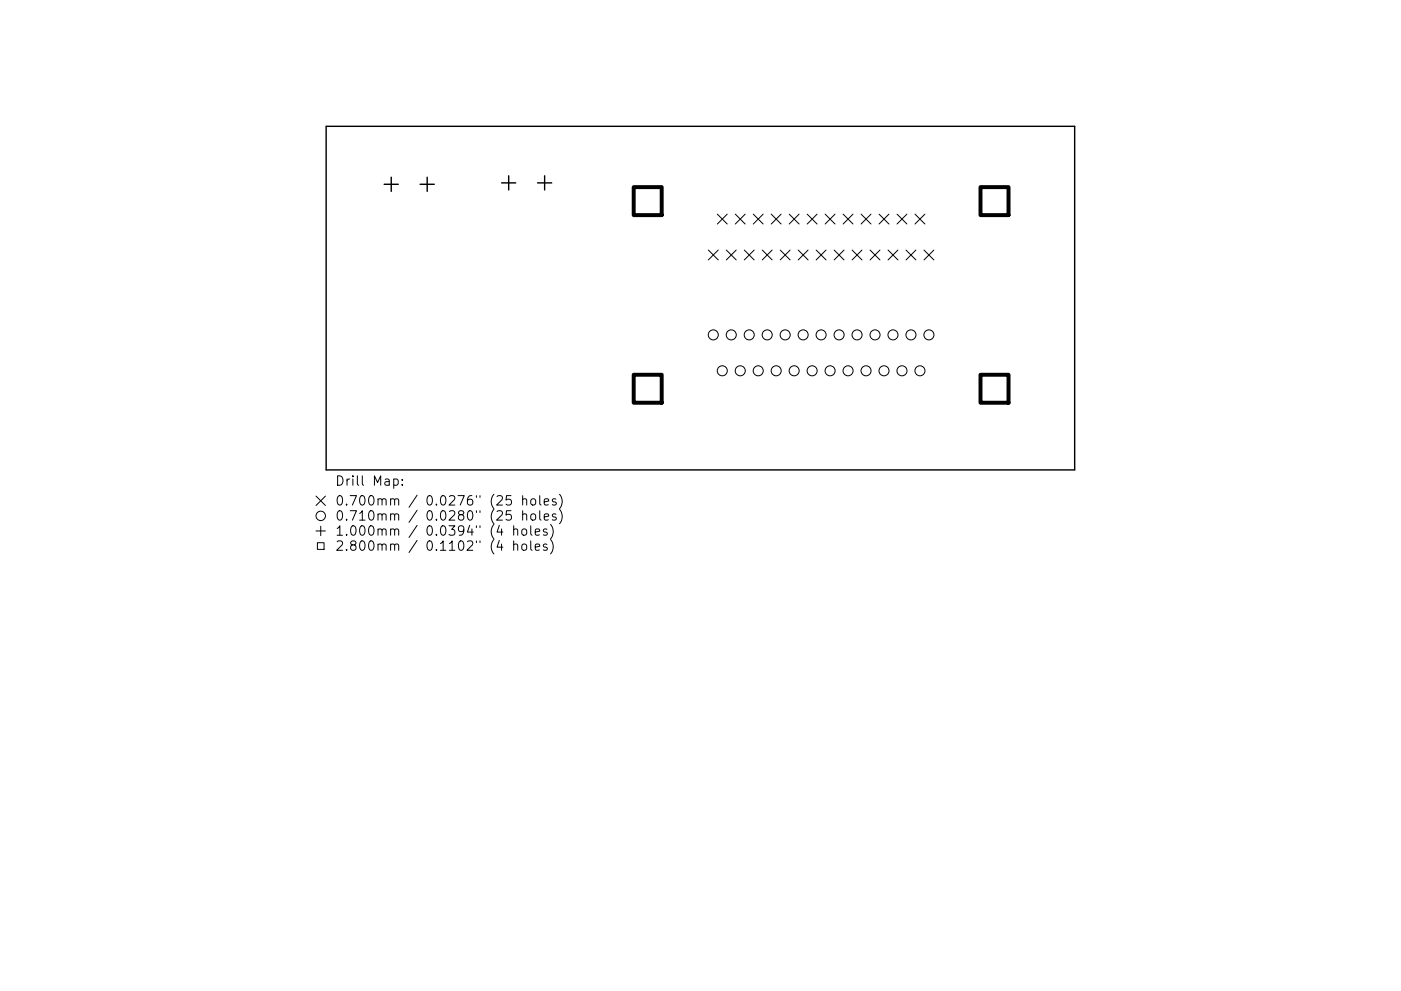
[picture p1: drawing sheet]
<svg xmlns="http://www.w3.org/2000/svg" width="297mm" height="210mm" viewBox="0 0 297 210" stroke-linecap="round" stroke-linejoin="round" font-family="sans-serif">
<defs><g id="words">
<g font-size="2.8">
<text x="71" y="103.1">Drill Map:</text>
<text x="71" y="107.3">0.700mm / 0.0276&quot; (25 holes)</text>
<text x="71" y="110.5">0.710mm / 0.0280&quot; (25 holes)</text>
<text x="71" y="113.7">1.000mm / 0.0394&quot; (4 holes)</text>
<text x="71" y="116.9">2.800mm / 0.1102&quot; (4 holes)</text>
</g>
</g></defs>
<path d="M69.2 26.8h158.7v72.9h-158.7zM81.5 39.1h3M83 37.6v3M89.1 39.1h3M90.6 37.6v3M106.4 38.8h3M107.9 37.3v3M114 38.8h3M115.5 37.3v3" fill="none" stroke="#000" stroke-width=".3"/>
<g fill="none" stroke="#000" stroke-width=".21">
<path d="M150.2 53.1l2.1 2.1M152.1 45.4l2.1 2.1M152.3 53.1l-2.1 2.1M154 53.1l2.1 2.1M154.2 45.4l-2.1 2.1M155.9 45.4l2.1 2.1M156.1 53.1l-2.1 2.1M157.8 53.1l2.1 2.1M158 45.4l-2.1 2.1M159.7 45.4l2.1 2.1M159.9 53.1l-2.1 2.1M161.6 53.1l2.1 2.1"/>
<path d="M161.8 45.4l-2.1 2.1M163.5 45.4l2.1 2.1M163.7 53.1l-2.1 2.1M165.4 53.1l2.1 2.1M165.6 45.4l-2.1 2.1M167.3 45.4l2.1 2.1M167.5 53.1l-2.1 2.1M169.2 53.1l2.1 2.1M169.4 45.4l-2.1 2.1M171.1 45.4l2.1 2.1M171.3 53.1l-2.1 2.1M173 53.1l2.1 2.1"/>
<path d="M173.2 45.4l-2.1 2.1M174.9 45.4l2.1 2.1M175.1 53.1l-2.1 2.1M176.9 53.1l2.1 2.1M177 45.4l-2.1 2.1M178.8 45.4l2.1 2.1M179 53.1l-2.1 2.1M180.7 53.1l2.1 2.1M180.9 45.4l-2.1 2.1M182.6 45.4l2.1 2.1M182.8 53.1l-2.1 2.1M184.5 53.1l2.1 2.1"/>
<path d="M184.7 45.4l-2.1 2.1M186.4 45.4l2.1 2.1M186.6 53.1l-2.1 2.1M188.3 53.1l2.1 2.1M188.5 45.4l-2.1 2.1M190.2 45.4l2.1 2.1M190.4 53.1l-2.1 2.1M192.1 53.1l2.1 2.1M192.3 45.4l-2.1 2.1M194 45.4l2.1 2.1M194.2 53.1l-2.1 2.1M195.9 53.1l2.1 2.1"/>
<path d="M196.1 45.4l-2.1 2.1M198 53.1l-2.1 2.1M67 105.3l2 2M67 112.7h2M67.3 115.1h1.4v1.5h-1.4zM68 111.7v2M69 105.3l-2 2M83.5 101.7l.6-.1 .3 .4v.6l-.2 .3h-.7M85.3 102.8v.2M85.3 101.7v.2M108.3 105.2h-.9l-.1 .9 .3-.2 .6 .1 .2 .3-.1 .7-.2 .2h-.5l-.3-.2M108.3 108.4h-.9l-.1 .9 .3-.2 .6 .1 .2 .3-.1 .7-.2 .2h-.5l-.3-.2"/>
<path d="M108.9 112.4a.5 .5 0 0 1 .9 .1v1.1M108.9 115.6a.5 .5 0 0 1 .9 .1v1.1M108.9 111.6v2M108.9 114.8v2M110.7 112.4a.54 .54 0 0 1 .6-.2 .54 .54 0 0 1 .4 .4v.6a.54 .54 0 0 1-.6 .4 .54 .54 0 0 1-.5-.4zM110.7 115.6a.54 .54 0 0 1 .6-.2 .54 .54 0 0 1 .4 .4v.6a.54 .54 0 0 1-.6 .4 .54 .54 0 0 1-.5-.4zM110.8 106a.5 .5 0 0 1 .9 .1v1.1M110.8 109.2a.5 .5 0 0 1 .9 .1v1.1M110.8 105.2v2M110.8 108.4v2M112.5 111.6v1.7l.3 .3M112.5 114.8v1.7l.3 .3"/>
<path d="M112.6 106a.54 .54 0 0 1 .6-.2 .54 .54 0 0 1 .4 .4l-.1 .8-.6 .2-.4-.4zM112.6 109.2a.54 .54 0 0 1 .6-.2 .54 .54 0 0 1 .4 .4v.6a.54 .54 0 0 1-.5 .4 .54 .54 0 0 1-.6-.4zM113.5 112.9l.9-.2-.1-.4-.5-.1-.3 .3 .1 1h.7M113.5 116.1l.9-.2-.1-.4-.5-.1-.3 .3 .1 1h.7M114.4 105.2v1.7l.3 .3M114.4 108.4v1.7l.3 .3M115.4 106.5l.9-.2-.1-.4-.5-.1-.3 .3 .1 1h.7M115.4 109.7l.9-.2-.1-.4-.5-.1-.3 .3 .1 1h.7M116 112.3l-.5-.1-.3 .3 .1 .3 .7 .2v.5h-.8M116 115.5l-.5-.1-.3 .3 .1 .3 .7 .2v.5h-.8M116.7 111.3a2.29 2.29 0 0 1 0 3M116.7 114.5a2.29 2.29 0 0 1 0 3"/>
<path d="M117.9 105.9l-.5-.1-.3 .3 .1 .3 .7 .2v.5h-.8M117.9 109.1l-.5-.1-.3 .3 .1 .3 .7 .2v.5h-.8M118.6 104.9a2.29 2.29 0 0 1 0 3M118.6 108.1a2.29 2.29 0 0 1 0 3"/>
<circle cx="151.2" cy="71.1" r="1.07"/>
<circle cx="153.1" cy="78.7" r="1.07"/>
<circle cx="155" cy="71.1" r="1.07"/>
<circle cx="156.9" cy="78.7" r="1.07"/>
<circle cx="158.9" cy="71.1" r="1.07"/>
<circle cx="160.8" cy="78.7" r="1.07"/>
<circle cx="162.7" cy="71.1" r="1.07"/>
<circle cx="164.6" cy="78.7" r="1.07"/>
<circle cx="166.5" cy="71.1" r="1.07"/>
<circle cx="168.4" cy="78.7" r="1.07"/>
<circle cx="170.3" cy="71.1" r="1.07"/>
<circle cx="172.2" cy="78.7" r="1.07"/>
<circle cx="174.1" cy="71.1" r="1.07"/>
<circle cx="176" cy="78.7" r="1.07"/>
<circle cx="177.9" cy="71.1" r="1.07"/>
<circle cx="179.8" cy="78.7" r="1.07"/>
<circle cx="181.7" cy="71.1" r="1.07"/>
<circle cx="183.6" cy="78.7" r="1.07"/>
<circle cx="185.5" cy="71.1" r="1.07"/>
<circle cx="187.4" cy="78.7" r="1.07"/>
<circle cx="189.3" cy="71.1" r="1.07"/>
<circle cx="191.2" cy="78.7" r="1.07"/>
<circle cx="193.1" cy="71.1" r="1.07"/>
<circle cx="195" cy="78.7" r="1.07"/>
<circle cx="197" cy="71.1" r="1.07"/>
<circle cx="68" cy="109.5" r="1"/>
</g>
<path d="M134.4 39.7h5.9v5.9h-5.9zM207.9 39.7h5.9v5.9h-5.9zM134.4 79.5h5.9v6h-5.9zM207.9 79.5h5.9v6h-5.9z" fill="none" stroke="#000" stroke-width=".84"/>
<use href="#words"/>
</svg>
